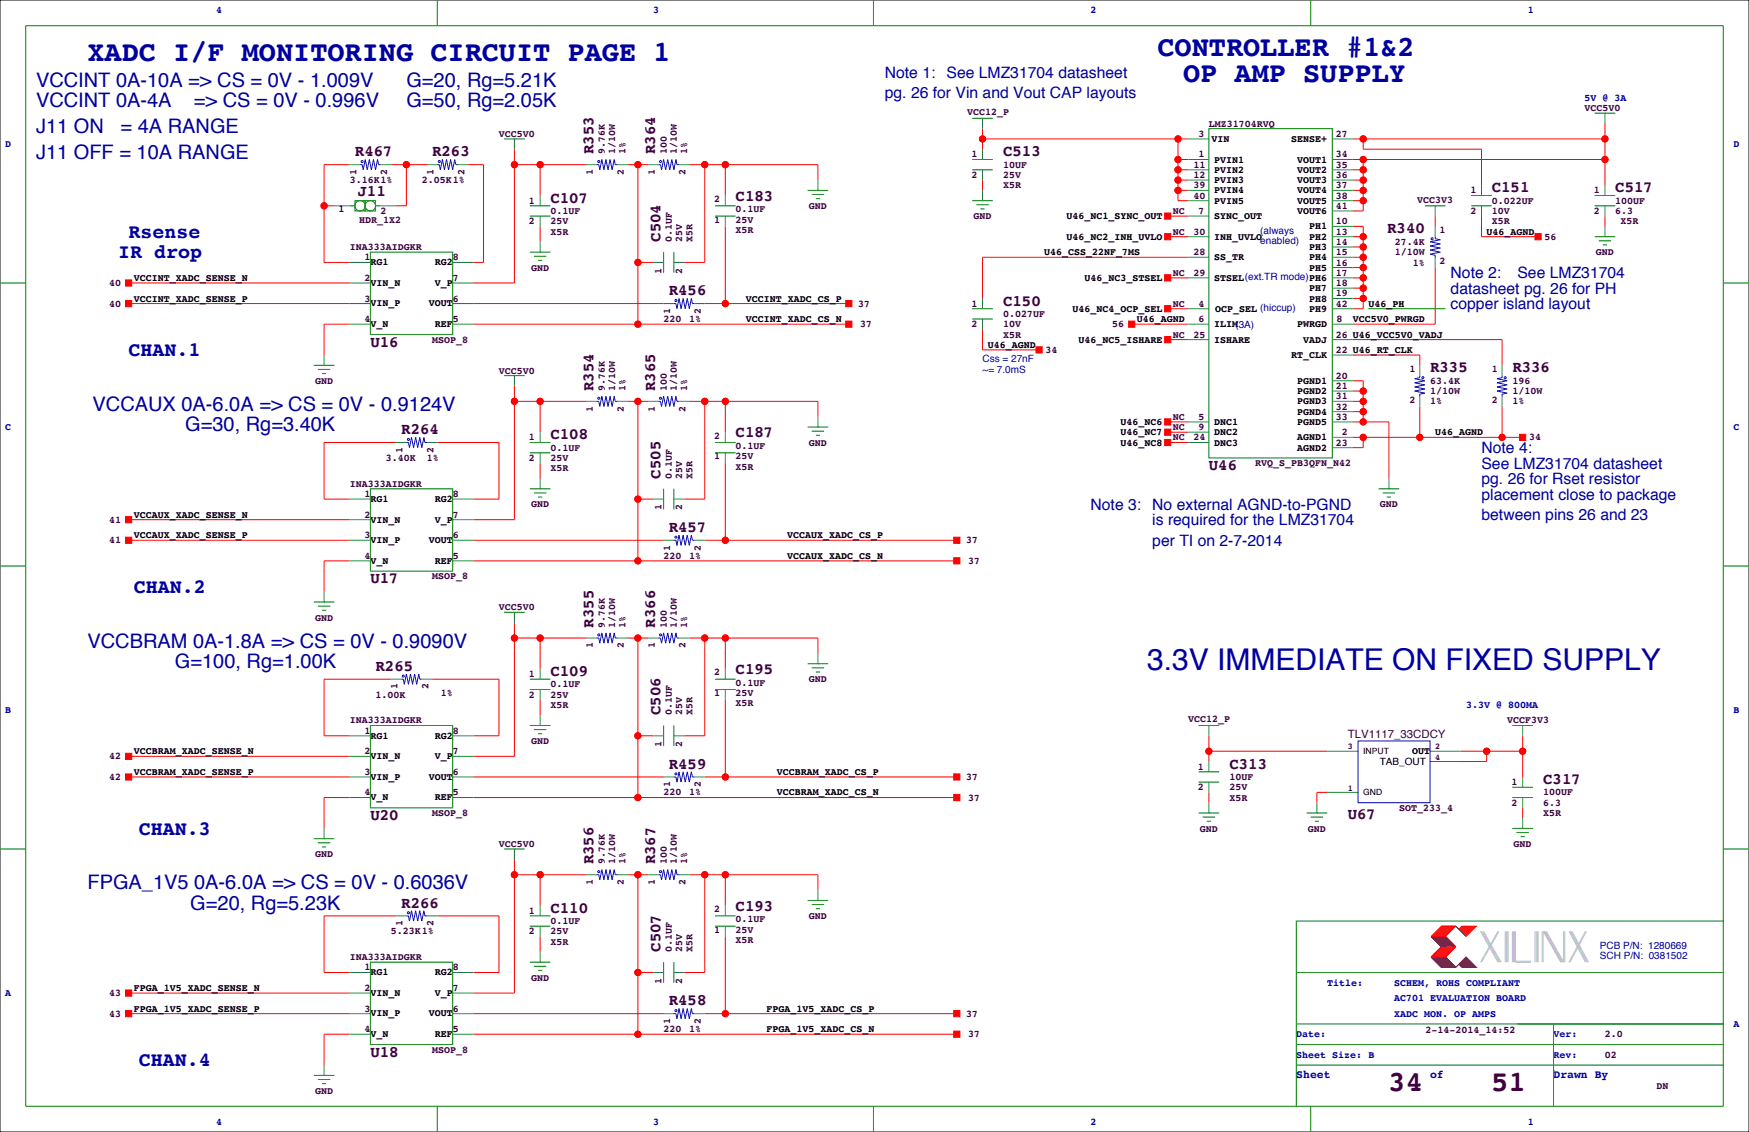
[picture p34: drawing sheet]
<svg xmlns="http://www.w3.org/2000/svg" width="432mm" height="279mm" viewBox="0 0 432 279" stroke-linecap="round" stroke-linejoin="round" font-family="sans-serif">
<defs><g id="words">
<text font-size="7.4" fill="#0000a0" x="283.2" y="165.4">3.3V IMMEDIATE ON FIXED SUPPLY</text>
<g font-size="7.1" fill="#0000a0">
<text x="21.6" y="15.1">XADC I/F MONITORING CIRCUIT PAGE 1</text>
<text x="285.8" y="13.8">CONTROLLER #1&amp;2</text>
<text x="292.1" y="20.1">OP AMP SUPPLY</text>
</g>
<g font-size="7.1" fill="#400040">
<text x="342.8" y="269.3">34</text>
<text x="368.2" y="269.3">51</text>
</g>
<g font-size="4.9" fill="#0000a0">
<text x="8.9" y="21.4">VCCINT 0A-10A =&gt; CS = 0V - 1.009V</text>
<text x="100.3" y="21.4">G=20, Rg=5.21K</text>
<text x="8.9" y="26.5">VCCINT 0A-4A</text>
<text x="47.9" y="26.5">=&gt; CS = 0V - 0.996V</text>
<text x="100.3" y="26.5">G=50, Rg=2.05K</text>
<text x="8.9" y="32.8">J11 ON</text>
<text x="29.8" y="32.8">= 4A RANGE</text>
<text x="8.9" y="39.2">J11 OFF = 10A RANGE</text>
<text x="31.7" y="58.7">Rsense</text>
<text x="29.2" y="63.8">IR drop</text>
<text x="31.7" y="87.9">CHAN.1</text>
<text x="22.9" y="101.4">VCCAUX 0A-6.0A =&gt; CS = 0V - 0.9124V</text>
<text x="45.7" y="106.5">G=30, Rg=3.40K</text>
<text x="33" y="146.3">CHAN.2</text>
<text x="21.6" y="159.8">VCCBRAM 0A-1.8A =&gt; CS = 0V - 0.9090V</text>
<text x="43.2" y="164.9">G=100, Rg=1.00K</text>
<text x="34.3" y="206">CHAN.3</text>
<text x="21.6" y="219.5">FPGA_1V5 0A-6.0A =&gt; CS = 0V - 0.6036V</text>
<text x="47" y="224.6">G=20, Rg=5.23K</text>
<text x="34.3" y="263.2">CHAN.4</text>
</g>
<g font-size="3.9" fill="#0000a0">
<text x="218.4" y="19.2">Note 1:</text>
<text x="233.7" y="19.2">See LMZ31704 datasheet</text>
<text x="218.4" y="24.2">pg. 26 for Vin and Vout CAP layouts</text>
<text x="358.1" y="68.7">Note 2:</text>
<text x="374.6" y="68.7">See LMZ31704</text>
<text x="358.1" y="72.5">datasheet pg. 26 for PH</text>
<text x="358.1" y="76.3">copper island layout</text>
<text x="365.8" y="111.9">Note 4:</text>
<text x="365.8" y="119.5">pg. 26 for Rset resistor</text>
<text x="365.8" y="115.7">See LMZ31704 datasheet</text>
<text x="269.2" y="125.8">Note 3:</text>
<text x="284.5" y="125.8">No external AGND-to-PGND</text>
<text x="365.8" y="123.3">placement close to package</text>
<text x="284.5" y="129.7">is required for the LMZ31704</text>
<text x="365.8" y="128.4">between pins 26 and 23</text>
<text x="284.5" y="134.7">per TI on 2-7-2014</text>
</g>
<g font-size="3.9" fill="#400040">
<text x="87.6" y="38.6">R467</text>
<text x="106.7" y="38.6">R263</text>
<text x="146.5" y="38.1" transform="rotate(-90 146.5 38.1)">R353</text>
<text x="161.8" y="38.1" transform="rotate(-90 161.8 38.1)">R364</text>
<text x="247.6" y="38.6">C513</text>
<text x="368.3" y="47.5">C151</text>
<text x="398.8" y="47.5">C517</text>
<text x="88.3" y="48.3">J11</text>
<text x="135.9" y="50">C107</text>
<text x="181.6" y="49.5">C183</text>
<text x="163" y="59.7" transform="rotate(-90 163 59.7)">C504</text>
<text x="342.5" y="57.6">R340</text>
<text x="165.1" y="72.9">R456</text>
<text x="247.6" y="75.4">C150</text>
<text x="91.4" y="85.6">U16</text>
<text x="353.1" y="91.9">R335</text>
<text x="373.4" y="91.9">R336</text>
<text x="146.5" y="96.5" transform="rotate(-90 146.5 96.5)">R354</text>
<text x="161.8" y="96.5" transform="rotate(-90 161.8 96.5)">R365</text>
<text x="99.1" y="107.2">R264</text>
<text x="181.6" y="107.9">C187</text>
<text x="135.9" y="108.4">C108</text>
<text x="163" y="118.1" transform="rotate(-90 163 118.1)">C505</text>
<text x="298.5" y="116">U46</text>
<text x="165.1" y="131.3">R457</text>
<text x="91.4" y="144">U17</text>
<text x="146.5" y="154.9" transform="rotate(-90 146.5 154.9)">R355</text>
<text x="161.8" y="154.9" transform="rotate(-90 161.8 154.9)">R366</text>
<text x="92.7" y="165.6">R265</text>
<text x="135.9" y="166.8">C109</text>
<text x="181.6" y="166.4">C195</text>
<text x="163" y="176.5" transform="rotate(-90 163 176.5)">C506</text>
<text x="165.1" y="189.7">R459</text>
<text x="303.5" y="189.7">C313</text>
<text x="381" y="193.5">C317</text>
<text x="91.4" y="202.4">U20</text>
<text x="332.7" y="202.2">U67</text>
<text x="146.5" y="213.4" transform="rotate(-90 146.5 213.4)">R356</text>
<text x="161.8" y="213.4" transform="rotate(-90 161.8 213.4)">R367</text>
<text x="99.1" y="224">R266</text>
<text x="135.9" y="225.3">C110</text>
<text x="181.6" y="224.8">C193</text>
<text x="163" y="234.9" transform="rotate(-90 163 234.9)">C507</text>
<text x="165.1" y="248.1">R458</text>
<text x="91.4" y="260.8">U18</text>
</g>
<text font-size="2.8" fill="#400040" x="332.7" y="182">TLV1117_33CDCY</text>
<g font-size="2.8" fill="#0000a0">
<text x="320" y="266.1">Sheet</text>
<text x="353.1" y="266.1">of</text>
<text x="383.5" y="266.1">Drawn By</text>
</g>
<g font-size="2.5" fill="#0000a0">
<text x="53.3" y="3.3">4</text>
<text x="161.3" y="3.3">3</text>
<text x="269.2" y="3.3">2</text>
<text x="377.2" y="3.3">1</text>
<text x="391.2" y="24.9">5V @ 3A</text>
<text x="1.3" y="36.3">D</text>
<text x="428" y="36.3">D</text>
<text x="311.2" y="57.7">(always</text>
<text x="311.2" y="60.2">enabled)</text>
<text x="242.6" y="89.4">Css = 27nF</text>
<text x="242.6" y="92">~= 7.0mS</text>
<text x="1.3" y="106.2">C</text>
<text x="428" y="106.2">C</text>
<text x="1.3" y="176">B</text>
<text x="361.9" y="174.8">3.3V @ 800MA</text>
<text x="428" y="176">B</text>
<text x="395" y="236.8">SCH P/N: 0381502</text>
<text x="395" y="234.2">PCB P/N: 1280669</text>
<text x="1.3" y="245.9">A</text>
<text x="327.7" y="243.3">Title:</text>
<text x="344.2" y="243.3">SCHEM, ROHS COMPLIANT</text>
<text x="344.2" y="247.1">AC701 EVALUATION BOARD</text>
<text x="344.2" y="251">XADC MON. OP AMPS</text>
<text x="320" y="256">Date:</text>
<text x="383.5" y="256">Ver:</text>
<text x="428" y="253.5">A</text>
<text x="320" y="261.1">Sheet Size: B</text>
<text x="383.5" y="261.1">Rev:</text>
<text x="53.3" y="277.6">4</text>
<text x="161.3" y="277.6">3</text>
<text x="269.2" y="277.6">2</text>
<text x="377.2" y="277.6">1</text>
</g>
<g font-size="2.5" fill="#400040">
<text x="238.8" y="28.5">VCC12_P</text>
<text x="391.2" y="27.4">VCC5V0</text>
<text x="123.2" y="33.8">VCC5V0</text>
<text x="295.9" y="33.8">3</text>
<text x="298.5" y="31.2">LMZ31704RVQ</text>
<text x="329.8" y="33.8">27</text>
<text x="149.4" y="38.1" transform="rotate(-90 149.4 38.1)">9.76K</text>
<text x="151.9" y="38.1" transform="rotate(-90 151.9 38.1)">1/10W</text>
<text x="154.4" y="38.1" transform="rotate(-90 154.4 38.1)">1%</text>
<text x="164.6" y="38.1" transform="rotate(-90 164.6 38.1)">100</text>
<text x="167.1" y="38.1" transform="rotate(-90 167.1 38.1)">1/10W</text>
<text x="169.7" y="38.1" transform="rotate(-90 169.7 38.1)">1%</text>
<text x="239.8" y="38.9">1</text>
<text x="247.6" y="41.4">10UF</text>
<text x="294.6" y="41.4">11</text>
<text x="295.9" y="38.9">1</text>
<text x="329.8" y="38.9">34</text>
<text x="329.8" y="41.4">35</text>
<text x="86.4" y="45.2">3.16K1%</text>
<text x="88" y="43.2" transform="rotate(-90 88 43.2)">1</text>
<text x="95.6" y="43.2" transform="rotate(-90 95.6 43.2)">2</text>
<text x="104.1" y="45.2">2.05K1%</text>
<text x="107" y="43.2" transform="rotate(-90 107 43.2)">1</text>
<text x="114.6" y="43.2" transform="rotate(-90 114.6 43.2)">2</text>
<text x="146.4" y="43.2" transform="rotate(-90 146.4 43.2)">1</text>
<text x="154" y="43.2" transform="rotate(-90 154 43.2)">2</text>
<text x="161.6" y="43.2" transform="rotate(-90 161.6 43.2)">1</text>
<text x="169.3" y="43.2" transform="rotate(-90 169.3 43.2)">2</text>
<text x="239.8" y="43.9">2</text>
<text x="247.6" y="43.9">25V</text>
<text x="247.6" y="46.5">X5R</text>
<text x="294.6" y="43.9">12</text>
<text x="294.6" y="46.5">39</text>
<text x="329.8" y="43.9">36</text>
<text x="329.8" y="46.5">37</text>
<text x="363" y="47.8">1</text>
<text x="393.5" y="47.8">1</text>
<text x="83.6" y="52.4">1</text>
<text x="94" y="52.8">2</text>
<text x="130.6" y="50.3">1</text>
<text x="135.9" y="52.8">0.1UF</text>
<text x="176.3" y="49.9">2</text>
<text x="181.6" y="52.4">0.1UF</text>
<text x="199.7" y="51.6">GND</text>
<text x="289.6" y="52.8">NC</text>
<text x="294.6" y="49">40</text>
<text x="295.9" y="52.8">7</text>
<text x="329.8" y="49">38</text>
<text x="329.8" y="51.6">41</text>
<text x="349.9" y="50">VCC3V3</text>
<text x="363" y="52.8">2</text>
<text x="368.3" y="52.8">10V</text>
<text x="368.3" y="50.3">0.022UF</text>
<text x="393.5" y="52.8">2</text>
<text x="398.8" y="50.3">100UF</text>
<text x="398.8" y="52.8">6.3</text>
<text x="88.7" y="55">HDR_1X2</text>
<text x="130.6" y="55.4">2</text>
<text x="135.9" y="55.4">25V</text>
<text x="135.9" y="57.9">X5R</text>
<text x="165.9" y="59.7" transform="rotate(-90 165.9 59.7)">0.1UF</text>
<text x="168.4" y="59.7" transform="rotate(-90 168.4 59.7)">25V</text>
<text x="170.9" y="59.7" transform="rotate(-90 170.9 59.7)">X5R</text>
<text x="176.3" y="55">1</text>
<text x="181.6" y="55">25V</text>
<text x="181.6" y="57.5">X5R</text>
<text x="240.3" y="54.1">GND</text>
<text x="289.6" y="57.9">NC</text>
<text x="294.6" y="57.9">30</text>
<text x="329.8" y="55.4">10</text>
<text x="329.8" y="57.9">13</text>
<text x="355.4" y="57.5">1</text>
<text x="368.3" y="55.4">X5R</text>
<text x="381.3" y="59.2">56</text>
<text x="400" y="55.4">X5R</text>
<text x="86.4" y="61.7">INA333AIDGKR</text>
<text x="90" y="64.3">1</text>
<text x="111.8" y="64.3">8</text>
<text x="294.6" y="63">28</text>
<text x="329.8" y="60.5">14</text>
<text x="329.8" y="63">15</text>
<text x="329.8" y="65.5">16</text>
<text x="344.4" y="60.5">27.4K</text>
<text x="344.4" y="63">1/10W</text>
<text x="348.8" y="65.5">1%</text>
<text x="355.4" y="65.1">2</text>
<text x="394" y="63">GND</text>
<text x="27" y="70.6">40</text>
<text x="90" y="69.3">2</text>
<text x="111.8" y="69.3">7</text>
<text x="131.1" y="66.8">GND</text>
<text x="163.3" y="67.5" transform="rotate(-90 163.3 67.5)">1</text>
<text x="168.4" y="67.5" transform="rotate(-90 168.4 67.5)">2</text>
<text x="289.6" y="68.1">NC</text>
<text x="294.6" y="68.1">29</text>
<text x="329.8" y="68.1">17</text>
<text x="329.8" y="70.6">18</text>
<text x="27" y="75.7">40</text>
<text x="90" y="74.4">3</text>
<text x="111.8" y="74.4">6</text>
<text x="165.4" y="77.5" transform="rotate(-90 165.4 77.5)">1</text>
<text x="173.1" y="77.5" transform="rotate(-90 173.1 77.5)">2</text>
<text x="211.9" y="75.7">37</text>
<text x="239.8" y="75.7">1</text>
<text x="289.6" y="75.7">NC</text>
<text x="295.9" y="75.7">4</text>
<text x="329.8" y="73.2">19</text>
<text x="329.8" y="75.7">42</text>
<text x="90" y="79.5">4</text>
<text x="111.8" y="79.5">5</text>
<text x="163.8" y="79.5">220</text>
<text x="170.2" y="79.5">1%</text>
<text x="212.4" y="80.8">37</text>
<text x="239.8" y="80.8">2</text>
<text x="247.6" y="78.2">0.027UF</text>
<text x="247.6" y="80.8">10V</text>
<text x="247.6" y="83.3">X5R</text>
<text x="274.6" y="80.8">56</text>
<text x="289.6" y="83.3">NC</text>
<text x="294.6" y="83.3">25</text>
<text x="295.9" y="79.5">6</text>
<text x="329.8" y="83.3">26 U46_VCC5V0_VADJ</text>
<text x="330" y="79.5">8</text>
<text x="106.7" y="84.6">MSOP_8</text>
<text x="258.1" y="87.1">34</text>
<text x="329.8" y="87.1">22 U46_RT_CLK</text>
<text x="77.8" y="94.7">GND</text>
<text x="123.2" y="92.2">VCC5V0</text>
<text x="329.8" y="93.5">20</text>
<text x="348" y="91.8">1</text>
<text x="353.1" y="94.7">63.4K</text>
<text x="368.3" y="91.8">1</text>
<text x="373.4" y="94.7">196</text>
<text x="146.4" y="101.6" transform="rotate(-90 146.4 101.6)">1</text>
<text x="149.4" y="96.5" transform="rotate(-90 149.4 96.5)">9.76K</text>
<text x="151.9" y="96.5" transform="rotate(-90 151.9 96.5)">1/10W</text>
<text x="154" y="101.6" transform="rotate(-90 154 101.6)">2</text>
<text x="154.4" y="96.5" transform="rotate(-90 154.4 96.5)">1%</text>
<text x="161.6" y="101.6" transform="rotate(-90 161.6 101.6)">1</text>
<text x="164.6" y="96.5" transform="rotate(-90 164.6 96.5)">100</text>
<text x="167.1" y="96.5" transform="rotate(-90 167.1 96.5)">1/10W</text>
<text x="169.3" y="101.6" transform="rotate(-90 169.3 101.6)">2</text>
<text x="169.7" y="96.5" transform="rotate(-90 169.7 96.5)">1%</text>
<text x="329.8" y="96">21</text>
<text x="329.8" y="98.6">31</text>
<text x="329.8" y="101.1">32</text>
<text x="348" y="99.4">2</text>
<text x="353.1" y="97.3">1/10W</text>
<text x="353.1" y="99.8">1%</text>
<text x="368.3" y="99.4">2</text>
<text x="373.4" y="97.3">1/10W</text>
<text x="373.4" y="99.8">1%</text>
<text x="289.6" y="106.2">NC</text>
<text x="289.6" y="103.6">NC</text>
<text x="295.9" y="103.6">5</text>
<text x="295.9" y="106.2">9</text>
<text x="329.8" y="103.6">33</text>
<text x="331.3" y="107.4">2</text>
<text x="95.2" y="113.8">3.40K</text>
<text x="99.4" y="111.8" transform="rotate(-90 99.4 111.8)">1</text>
<text x="105.4" y="113.8">1%</text>
<text x="107" y="111.8" transform="rotate(-90 107 111.8)">2</text>
<text x="130.6" y="108.7">1</text>
<text x="130.6" y="113.8">2</text>
<text x="135.9" y="111.3">0.1UF</text>
<text x="135.9" y="113.8">25V</text>
<text x="176.3" y="113.4">1</text>
<text x="176.3" y="108.3">2</text>
<text x="181.6" y="110.8">0.1UF</text>
<text x="181.6" y="113.4">25V</text>
<text x="199.7" y="110">GND</text>
<text x="289.6" y="108.7">NC</text>
<text x="294.6" y="108.7">24</text>
<text x="329.8" y="110">23</text>
<text x="377.5" y="108.7">34</text>
<text x="135.9" y="116.3">X5R</text>
<text x="165.9" y="118.1" transform="rotate(-90 165.9 118.1)">0.1UF</text>
<text x="168.4" y="118.1" transform="rotate(-90 168.4 118.1)">25V</text>
<text x="170.9" y="118.1" transform="rotate(-90 170.9 118.1)">X5R</text>
<text x="181.6" y="115.9">X5R</text>
<text x="309.9" y="115.1">RVQ_S_PB3QFN_N42</text>
<text x="86.4" y="120.1">INA333AIDGKR</text>
<text x="90" y="122.7">1</text>
<text x="111.8" y="122.7">8</text>
<text x="131.1" y="125.2">GND</text>
<text x="163.3" y="125.9" transform="rotate(-90 163.3 125.9)">1</text>
<text x="168.4" y="125.9" transform="rotate(-90 168.4 125.9)">2</text>
<text x="340.7" y="125.2">GND</text>
<text x="27" y="129">41</text>
<text x="90" y="127.8">2</text>
<text x="111.8" y="127.8">7</text>
<text x="27" y="134.1">41</text>
<text x="90" y="132.8">3</text>
<text x="90" y="137.9">4</text>
<text x="111.8" y="132.8">6</text>
<text x="111.8" y="137.9">5</text>
<text x="163.8" y="137.9">220</text>
<text x="165.4" y="135.9" transform="rotate(-90 165.4 135.9)">1</text>
<text x="170.2" y="137.9">1%</text>
<text x="173.1" y="135.9" transform="rotate(-90 173.1 135.9)">2</text>
<text x="238.5" y="134.1">37</text>
<text x="106.7" y="143">MSOP_8</text>
<text x="239.1" y="139.2">37</text>
<text x="77.8" y="153.2">GND</text>
<text x="123.2" y="150.6">VCC5V0</text>
<text x="149.4" y="154.9" transform="rotate(-90 149.4 154.9)">9.76K</text>
<text x="151.9" y="154.9" transform="rotate(-90 151.9 154.9)">1/10W</text>
<text x="154.4" y="154.9" transform="rotate(-90 154.4 154.9)">1%</text>
<text x="164.6" y="154.9" transform="rotate(-90 164.6 154.9)">100</text>
<text x="167.1" y="154.9" transform="rotate(-90 167.1 154.9)">1/10W</text>
<text x="169.7" y="154.9" transform="rotate(-90 169.7 154.9)">1%</text>
<text x="146.4" y="160" transform="rotate(-90 146.4 160)">1</text>
<text x="154" y="160" transform="rotate(-90 154 160)">2</text>
<text x="161.6" y="160" transform="rotate(-90 161.6 160)">1</text>
<text x="169.3" y="160" transform="rotate(-90 169.3 160)">2</text>
<text x="130.6" y="167.1">1</text>
<text x="176.3" y="166.7">2</text>
<text x="92.7" y="172.2">1.00K</text>
<text x="98.1" y="170.2" transform="rotate(-90 98.1 170.2)">1</text>
<text x="105.8" y="170.2" transform="rotate(-90 105.8 170.2)">2</text>
<text x="108.8" y="171.8">1%</text>
<text x="130.6" y="172.2">2</text>
<text x="135.9" y="169.7">0.1UF</text>
<text x="135.9" y="172.2">25V</text>
<text x="176.3" y="171.8">1</text>
<text x="181.6" y="169.3">0.1UF</text>
<text x="181.6" y="171.8">25V</text>
<text x="199.7" y="168.4">GND</text>
<text x="86.4" y="178.6">INA333AIDGKR</text>
<text x="135.9" y="174.8">X5R</text>
<text x="165.9" y="176.5" transform="rotate(-90 165.9 176.5)">0.1UF</text>
<text x="168.4" y="176.5" transform="rotate(-90 168.4 176.5)">25V</text>
<text x="170.9" y="176.5" transform="rotate(-90 170.9 176.5)">X5R</text>
<text x="181.6" y="174.3">X5R</text>
<text x="293.4" y="178.3">VCC12_P</text>
<text x="372.1" y="178.6">VCCF3V3</text>
<text x="90" y="181.1">1</text>
<text x="111.8" y="181.1">8</text>
<text x="131.1" y="183.6">GND</text>
<text x="163.3" y="184.4" transform="rotate(-90 163.3 184.4)">1</text>
<text x="168.4" y="184.4" transform="rotate(-90 168.4 184.4)">2</text>
<text x="27" y="187.5">42</text>
<text x="90" y="186.2">2</text>
<text x="90" y="191.3">3</text>
<text x="111.8" y="186.2">7</text>
<text x="111.8" y="191.3">6</text>
<text x="295.7" y="190">1</text>
<text x="27" y="192.5">42</text>
<text x="90" y="196.3">4</text>
<text x="111.8" y="196.3">5</text>
<text x="163.8" y="196.3">220</text>
<text x="165.4" y="194.3" transform="rotate(-90 165.4 194.3)">1</text>
<text x="170.2" y="196.3">1%</text>
<text x="173.1" y="194.3" transform="rotate(-90 173.1 194.3)">2</text>
<text x="238.5" y="192.5">37</text>
<text x="239.1" y="197.6">37</text>
<text x="295.7" y="195.1">2</text>
<text x="303.5" y="192.5">10UF</text>
<text x="303.5" y="195.1">25V</text>
<text x="303.5" y="197.6">X5R</text>
<text x="373.2" y="193.8">1</text>
<text x="381" y="196.3">100UF</text>
<text x="106.7" y="201.4">MSOP_8</text>
<text x="345.4" y="200.2">SOT_233_4</text>
<text x="373.2" y="198.9">2</text>
<text x="381" y="198.9">6.3</text>
<text x="381" y="201.4">X5R</text>
<text x="123.2" y="209">VCC5V0</text>
<text x="296.2" y="205.2">GND</text>
<text x="322.9" y="205.2">GND</text>
<text x="373.7" y="209">GND</text>
<text x="77.8" y="211.6">GND</text>
<text x="149.4" y="213.4" transform="rotate(-90 149.4 213.4)">9.76K</text>
<text x="151.9" y="213.4" transform="rotate(-90 151.9 213.4)">1/10W</text>
<text x="154.4" y="213.4" transform="rotate(-90 154.4 213.4)">1%</text>
<text x="164.6" y="213.4" transform="rotate(-90 164.6 213.4)">100</text>
<text x="167.1" y="213.4" transform="rotate(-90 167.1 213.4)">1/10W</text>
<text x="169.7" y="213.4" transform="rotate(-90 169.7 213.4)">1%</text>
<text x="146.4" y="218.4" transform="rotate(-90 146.4 218.4)">1</text>
<text x="154" y="218.4" transform="rotate(-90 154 218.4)">2</text>
<text x="161.6" y="218.4" transform="rotate(-90 161.6 218.4)">1</text>
<text x="169.3" y="218.4" transform="rotate(-90 169.3 218.4)">2</text>
<text x="130.6" y="225.6">1</text>
<text x="176.3" y="225.1">2</text>
<text x="181.6" y="227.7">0.1UF</text>
<text x="199.7" y="226.8">GND</text>
<text x="96.5" y="230.6">5.23K1%</text>
<text x="99.4" y="228.6" transform="rotate(-90 99.4 228.6)">1</text>
<text x="107" y="228.6" transform="rotate(-90 107 228.6)">2</text>
<text x="130.6" y="230.6">2</text>
<text x="135.9" y="228.1">0.1UF</text>
<text x="135.9" y="230.6">25V</text>
<text x="135.9" y="233.2">X5R</text>
<text x="176.3" y="230.2">1</text>
<text x="181.6" y="230.2">25V</text>
<text x="181.6" y="232.8">X5R</text>
<text x="86.4" y="237">INA333AIDGKR</text>
<text x="90" y="239.5">1</text>
<text x="111.8" y="239.5">8</text>
<text x="165.9" y="234.9" transform="rotate(-90 165.9 234.9)">0.1UF</text>
<text x="168.4" y="234.9" transform="rotate(-90 168.4 234.9)">25V</text>
<text x="170.9" y="234.9" transform="rotate(-90 170.9 234.9)">X5R</text>
<text x="27" y="245.9">43</text>
<text x="90" y="244.6">2</text>
<text x="111.8" y="244.6">7</text>
<text x="131.1" y="242.1">GND</text>
<text x="163.3" y="242.8" transform="rotate(-90 163.3 242.8)">1</text>
<text x="168.4" y="242.8" transform="rotate(-90 168.4 242.8)">2</text>
<text x="27" y="251">43</text>
<text x="90" y="249.7">3</text>
<text x="111.8" y="249.7">6</text>
<text x="238.5" y="251">37</text>
<text x="90" y="254.8">4</text>
<text x="111.8" y="254.8">5</text>
<text x="163.8" y="254.8">220</text>
<text x="165.4" y="252.7" transform="rotate(-90 165.4 252.7)">1</text>
<text x="170.2" y="254.8">1%</text>
<text x="173.1" y="252.7" transform="rotate(-90 173.1 252.7)">2</text>
<text x="239.1" y="256">37</text>
<text x="351.9" y="255">2-14-2014_14:52</text>
<text x="396.2" y="256">2.0</text>
<text x="106.7" y="259.8">MSOP_8</text>
<text x="396.2" y="261.1">02</text>
<text x="408.9" y="268.7">DN</text>
<text x="77.8" y="270">GND</text>
</g>
<g font-size="2.5">
<text x="299.1" y="35.1">VIN</text>
<text x="318.8" y="35.1">SENSE+</text>
<text x="299.7" y="40.1">PVIN1</text>
<text x="320.3" y="40.1">VOUT1</text>
<text x="299.7" y="42.7">PVIN2</text>
<text x="299.7" y="45.2">PVIN3</text>
<text x="299.7" y="47.8">PVIN4</text>
<text x="320.3" y="42.7">VOUT2</text>
<text x="320.3" y="45.2">VOUT3</text>
<text x="320.3" y="47.8">VOUT4</text>
<text x="299.7" y="50.3">PVIN5</text>
<text x="320.3" y="50.3">VOUT5</text>
<text x="320.3" y="52.8">VOUT6</text>
<text x="263.3" y="54.1">U46_NC1_SYNC_OUT</text>
<text x="263.3" y="59.2">U46_NC2_INH_UVLO</text>
<text x="299.7" y="54.1">SYNC_OUT</text>
<text x="299.7" y="59.2">INH_UVLO</text>
<text x="323.2" y="56.6">PH1</text>
<text x="323.2" y="59.2">PH2</text>
<text x="367" y="57.9">U46_AGND</text>
<text x="91.4" y="65.5">RG1</text>
<text x="107.3" y="65.5">RG2</text>
<text x="257.8" y="63">U46_CSS_22NF_7MS</text>
<text x="299.7" y="64.3">SS_TR</text>
<text x="323.2" y="61.7">PH3</text>
<text x="323.2" y="64.3">PH4</text>
<text x="33" y="69.3">VCCINT_XADC_SENSE_N</text>
<text x="91.4" y="70.5">VIN_N</text>
<text x="107.3" y="70.5">V_P</text>
<text x="267.8" y="69.3">U46_NC3_STSEL</text>
<text x="299.7" y="69.3">STSEL(ext.TR mode)PH6</text>
<text x="323.2" y="66.8">PH5</text>
<text x="323.2" y="71.9">PH7</text>
<text x="33" y="74.4">VCCINT_XADC_SENSE_P</text>
<text x="91.4" y="75.6">VIN_P</text>
<text x="105.8" y="75.6">VOUT</text>
<text x="184.1" y="74.4">VCCINT_XADC_CS_P</text>
<text x="264.8" y="77">U46_NC4_OCP_SEL</text>
<text x="300" y="77">OCP_SEL (hiccup)</text>
<text x="323.2" y="74.4">PH8</text>
<text x="323.2" y="77">PH9</text>
<text x="337.8" y="75.7">U46_PH</text>
<text x="91.4" y="80.7">V_N</text>
<text x="107.3" y="80.7">REF</text>
<text x="184.1" y="79.5">VCCINT_XADC_CS_N</text>
<text x="280.7" y="79.5">U46_AGND</text>
<text x="299.7" y="80.8">ILIM(3A)</text>
<text x="320.3" y="80.8">PWRGD</text>
<text x="334" y="79.5">VCC5V0_PWRGD</text>
<text x="243.8" y="85.9">U46_AGND</text>
<text x="266.3" y="84.6">U46_NC5_ISHARE</text>
<text x="299.7" y="84.6">ISHARE</text>
<text x="318.8" y="88.4">RT_CLK</text>
<text x="321.7" y="84.6">VADJ</text>
<text x="320.3" y="94.7">PGND1</text>
<text x="320.3" y="97.3">PGND2</text>
<text x="320.3" y="99.8">PGND3</text>
<text x="276.6" y="107.4">U46_NC7</text>
<text x="276.6" y="104.9">U46_NC6</text>
<text x="299.7" y="104.9">DNC1</text>
<text x="299.7" y="107.4">DNC2</text>
<text x="320.3" y="102.4">PGND4</text>
<text x="320.3" y="104.9">PGND5</text>
<text x="354.3" y="107.4">U46_AGND</text>
<text x="276.6" y="110">U46_NC8</text>
<text x="299.7" y="110">DNC3</text>
<text x="320.3" y="108.7">AGND1</text>
<text x="320.3" y="111.3">AGND2</text>
<text x="91.4" y="123.9">RG1</text>
<text x="107.3" y="123.9">RG2</text>
<text x="33" y="127.8">VCCAUX_XADC_SENSE_N</text>
<text x="91.4" y="129">VIN_N</text>
<text x="107.3" y="129">V_P</text>
<text x="33" y="132.8">VCCAUX_XADC_SENSE_P</text>
<text x="91.4" y="134">VIN_P</text>
<text x="105.8" y="134">VOUT</text>
<text x="194.3" y="132.8">VCCAUX_XADC_CS_P</text>
<text x="194.3" y="137.9">VCCAUX_XADC_CS_N</text>
<text x="91.4" y="139.1">V_N</text>
<text x="107.3" y="139.1">REF</text>
<text x="91.4" y="182.3">RG1</text>
<text x="107.3" y="182.3">RG2</text>
<text x="33" y="186.2">VCCBRAM_XADC_SENSE_N</text>
<text x="33" y="191.3">VCCBRAM_XADC_SENSE_P</text>
<text x="91.4" y="187.4">VIN_N</text>
<text x="107.3" y="187.4">V_P</text>
<text x="191.8" y="191.3">VCCBRAM_XADC_CS_P</text>
<text x="340.7" y="188.8">TAB_OUT</text>
<text x="348.6" y="186.1">OUT</text>
<text x="91.4" y="192.5">VIN_P</text>
<text x="91.4" y="197.5">V_N</text>
<text x="105.8" y="192.5">VOUT</text>
<text x="107.3" y="197.5">REF</text>
<text x="191.8" y="196.3">VCCBRAM_XADC_CS_N</text>
<text x="33" y="244.6">FPGA_1V5_XADC_SENSE_N</text>
<text x="91.4" y="240.7">RG1</text>
<text x="91.4" y="245.8">VIN_N</text>
<text x="107.3" y="240.7">RG2</text>
<text x="107.3" y="245.8">V_P</text>
<text x="33" y="249.7">FPGA_1V5_XADC_SENSE_P</text>
<text x="91.4" y="250.9">VIN_P</text>
<text x="105.8" y="250.9">VOUT</text>
<text x="189.2" y="249.7">FPGA_1V5_XADC_CS_P</text>
<text x="91.4" y="256">V_N</text>
<text x="107.3" y="256">REF</text>
<text x="189.2" y="254.8">FPGA_1V5_XADC_CS_N</text>
</g>
<g font-size="2.1" fill="#400040">
<text x="332.7" y="185">3</text>
<text x="354.3" y="185">2</text>
<text x="354.3" y="187.5">4</text>
<text x="332.7" y="195.1">1</text>
</g>
<g font-size="2.1">
<text x="336.6" y="186.2">INPUT</text>
<text x="336.6" y="196.3">GND</text>
</g>
</g></defs>
<path d="M0 0h431.8v279.4h-431.8z" fill="none" stroke="#000" stroke-width=".25"/>
<g fill="none" stroke="#008080" stroke-width=".25">
<path d="M127 34.3v2.5M242.6 29.2v2.6M242.6 36.8v2.6M293.4 39.4h5M293.4 34.3h5M328.9 39.4h5.1M328.9 34.3h5.1M396.2 27.9v2.6M82.5 50.8h3.9M86.4 40.6h2.5M94 40.6h2.5M94 50.8h3.8"/>
<path d="M105.4 40.6h2.5M113 40.6h2.6M133.3 48.3v2.5M133.3 53.3v2.6M133.3 59.7v2.5M144.8 40.6h2.5M152.4 40.6h2.5M160 40.6h2.6M167.6 40.6h2.6M179.1 48.3v2.5M179.1 53.3v2.6M201.9 44.4v2.6"/>
<path d="M242.6 41.9v2.5M242.6 47v2.5M293.4 58.4h5M293.4 41.9h5M293.4 44.4h5M293.4 47h5M293.4 49.5h5M293.4 53.3h5M328.9 55.9h5.1M328.9 58.4h5.1M328.9 41.9h5.1M328.9 44.4h5.1"/>
<path d="M328.9 47h5.1M328.9 49.5h5.1M328.9 52.1h5.1M354.3 50.8v2.5M354.3 55.9v2.5M365.8 45.7v2.6M365.8 50.8v2.5M396.2 45.7v2.6M396.2 50.8v2.5M396.2 55.9v2.5M86.4 64.8h5M86.4 69.8h5"/>
<path d="M86.4 74.9h5M111.8 64.8h5M111.8 69.8h5M111.8 74.9h5M161.3 64.8h2.5M163.8 74.9h2.6M166.4 64.8h2.5M171.4 74.9h2.6M242.6 73.7v2.5M242.6 78.7v2.6M293.4 76.2h5M293.4 63.5h5"/>
<path d="M293.4 68.6h5M328.9 76.2h5.1M328.9 61h5.1M328.9 63.5h5.1M328.9 66h5.1M328.9 68.6h5.1M328.9 71.1h5.1M328.9 73.7h5.1M354.3 63.5v2.5M80 87.6v2.6M86.4 80h5M111.8 80h5"/>
<path d="M127 92.7v2.5M144.8 99.1h2.5M152.4 99.1h2.5M160 99.1h2.6M167.6 99.1h2.6M293.4 80h5M293.4 83.8h5M328.9 99.1h5.1M328.9 80h5.1M328.9 83.8h5.1M328.9 94h5.1M328.9 96.5h5.1"/>
<path d="M328.9 87.6h5.1M350.5 90.2v2.5M350.5 97.8v2.5M370.8 90.2v2.5M370.8 97.8v2.5M97.8 109.2h2.5M105.4 109.2h2.5M133.3 106.7v2.5M133.3 111.8v2.5M133.3 118.1v2.6M179.1 106.7v2.5M179.1 111.8v2.5"/>
<path d="M201.9 102.9v2.5M293.4 109.2h5M293.4 104.1h5M293.4 106.7h5M328.9 107.9h5.1M328.9 110.5h5.1M328.9 101.6h5.1M328.9 104.1h5.1M342.9 118.1v2.6M86.4 123.2h5M86.4 128.3h5M86.4 133.3h5"/>
<path d="M86.4 138.4h5M111.8 123.2h5M111.8 128.3h5M111.8 133.3h5M111.8 138.4h5M161.3 123.2h2.5M163.8 133.3h2.6M166.4 123.2h2.5M171.4 133.3h2.6M80 146v2.6M127 151.1v2.6M144.8 157.5h2.5"/>
<path d="M152.4 157.5h2.5M160 157.5h2.6M167.6 157.5h2.6M96.5 167.6h2.6M104.1 167.6h2.6M133.3 165.1v2.5M133.3 170.2v2.5M133.3 176.5v2.6M179.1 165.1v2.5M179.1 170.2v2.5M201.9 161.3v2.5M298.4 179.1v2.5"/>
<path d="M375.9 179.1v2.5M86.4 181.6h5M86.4 186.7h5M86.4 191.8h5M86.4 196.8h5M111.8 181.6h5M111.8 186.7h5M111.8 191.8h5M111.8 196.8h5M161.3 181.6h2.5M163.8 191.8h2.6M166.4 181.6h2.5"/>
<path d="M171.4 191.8h2.6M298.4 188v2.5M298.4 193v2.6M298.4 198.1v2.6M325.1 198.1v2.6M327.7 195.6h7.6M327.7 185.4h7.6M353.1 185.4h7.6M353.1 188h7.6M375.9 191.8v2.5M375.9 196.8v2.6M80 204.5v2.5"/>
<path d="M127 209.5v2.6M144.8 215.9h2.5M152.4 215.9h2.5M160 215.9h2.6M167.6 215.9h2.6M201.9 219.7v2.5M375.9 201.9v2.6M97.8 226.1h2.5M105.4 226.1h2.5M133.3 223.5v2.6M133.3 228.6v2.5M133.3 234.9v2.6"/>
<path d="M179.1 223.5v2.6M179.1 228.6v2.5M86.4 240h5M86.4 245.1h5M86.4 250.2h5M86.4 255.3h5M111.8 240h5M111.8 245.1h5M111.8 250.2h5M111.8 255.3h5M161.3 240h2.5M163.8 250.2h2.6"/>
<path d="M166.4 240h2.5M171.4 250.2h2.6M80 262.9v2.5"/>
</g>
<g fill="none" stroke="#00f" stroke-width=".25">
<path d="M88.9 40.6h.5l.3 1.3 .5-2.5 .5 2.5 .5-2.5 .5 2.5 .5-2.5 .5 2.5 .5-2.5 .3 1.2h.5M107.9 40.6h.6l.2 1.3 .5-2.5 .5 2.5 .5-2.5 .5 2.5 .6-2.5 .5 2.5 .5-2.5 .2 1.2h.5M147.3 40.6h.5l.3 1.3 .5-2.5 .5 2.5 .5-2.5 .5 2.5 .5-2.5 .5 2.5 .5-2.5 .3 1.2h.5M162.6 40.6h.5l.2 1.3 .5-2.5 .5 2.5 .5-2.5 .6 2.5 .5-2.5 .5 2.5 .5-2.5 .2 1.2h.5M354.3 58.4v.5l1.3 .3-2.5 .5 2.5 .5-2.5 .5 2.5 .5-2.5 .5 2.5 .5-2.5 .5 1.2 .3v.5M166.4 74.9h.5l.2 1.3 .5-2.5 .5 2.5 .6-2.5 .5 2.5 .5-2.5 .5 2.5 .5-2.5 .2 1.2h.5M147.3 99.1h.5l.3 1.2 .5-2.5 .5 2.5 .5-2.5 .5 2.5 .5-2.5 .5 2.5 .5-2.5 .3 1.3h.5M162.6 99.1h.5l.2 1.2 .5-2.5 .5 2.5 .5-2.5 .6 2.5 .5-2.5 .5 2.5 .5-2.5 .2 1.3h.5M350.5 92.7v.5l-1.3 .3 2.6 .5-2.6 .5 2.6 .5-2.6 .5 2.6 .5-2.6 .5 2.6 .5-1.3 .3v.5M370.8 92.7v.5l-1.2 .3 2.5 .5-2.5 .5 2.5 .5-2.5 .5 2.5 .5-2.5 .5 2.5 .5-1.3 .3v.5M100.3 109.2h.5l.3 1.3 .5-2.6 .5 2.6 .5-2.6 .5 2.6 .5-2.6 .5 2.6 .5-2.6 .3 1.3h.5M166.4 133.3h.5l.2 1.3 .5-2.5 .5 2.5 .6-2.5 .5 2.5 .5-2.5 .5 2.5 .5-2.5 .2 1.2h.5"/>
<path d="M147.3 157.5h.5l.3 1.3 .5-2.6 .5 2.6 .5-2.6 .5 2.6 .5-2.6 .5 2.6 .5-2.6 .3 1.3h.5M162.6 157.5h.5l.2 1.3 .5-2.6 .5 2.6 .5-2.6 .6 2.6 .5-2.6 .5 2.6 .5-2.6 .2 1.3h.5M99.1 167.6h.5l.2 1.3 .5-2.5 .5 2.5 .5-2.5 .6 2.5 .5-2.5 .5 2.5 .5-2.5 .2 1.2h.5M166.4 191.8h.5l.2 1.2 .5-2.5 .5 2.5 .6-2.5 .5 2.5 .5-2.5 .5 2.5 .5-2.5 .2 1.3h.5M335.3 182.9h17.8v15.2h-17.8zM147.3 215.9h.5l.3 1.3 .5-2.6 .5 2.6 .5-2.6 .5 2.6 .5-2.6 .5 2.6 .5-2.6 .3 1.3h.5M162.6 215.9h.5l.2 1.3 .5-2.6 .5 2.6 .5-2.6 .6 2.6 .5-2.6 .5 2.6 .5-2.6 .2 1.3h.5M100.3 226.1h.5l.3 1.2 .5-2.5 .5 2.5 .5-2.5 .5 2.5 .5-2.5 .5 2.5 .5-2.5 .3 1.3h.5M166.4 250.2h.5l.2 1.3 .5-2.6 .5 2.6 .6-2.6 .5 2.6 .5-2.6 .5 2.6 .5-2.6 .2 1.3h.5"/>
<circle cx="89.4" cy="39.9" r=".25"/>
<circle cx="108.5" cy="39.9" r=".25"/>
<circle cx="147.8" cy="39.9" r=".25"/>
<circle cx="163.1" cy="39.9" r=".25"/>
<circle cx="353.6" cy="58.9" r=".25"/>
<circle cx="166.9" cy="74.2" r=".25"/>
<circle cx="147.8" cy="98.3" r=".25"/>
<circle cx="163.1" cy="98.3" r=".25"/>
<circle cx="351.3" cy="93.2" r=".25"/>
<circle cx="371.6" cy="93.2" r=".25"/>
<circle cx="100.8" cy="108.5" r=".25"/>
<circle cx="166.9" cy="132.6" r=".25"/>
<circle cx="147.8" cy="156.7" r=".25"/>
<circle cx="163.1" cy="156.7" r=".25"/>
<circle cx="99.6" cy="166.9" r=".25"/>
<circle cx="166.9" cy="191" r=".25"/>
<circle cx="147.8" cy="215.1" r=".25"/>
<circle cx="163.1" cy="215.1" r=".25"/>
<circle cx="100.8" cy="225.3" r=".25"/>
<circle cx="166.9" cy="249.4" r=".25"/>
</g>
<g fill="none" stroke="#f00" stroke-width=".25">
<path d="M127 36.8v33h-10.2M242.6 31.8v5M242.6 34.3h50.8M290.8 39.4h2.6M290.8 34.3v15.2h2.6M334 39.4h62.2M334 34.3h62.2M336.5 34.3v2.5h29.3v8.9M336.5 39.4v12.7h-2.5M396.2 30.5v15.2M80 50.8h2.5M86.4 40.6h-6.4v24.2h6.4"/>
<path d="M96.5 40.6h8.9M100.3 40.6v10.2h-2.5M115.6 40.6h3.8v24.2h-2.6M127 40.6h17.8M133.3 40.6v7.7M133.3 55.9v3.8M154.9 40.6h5.1M157.5 40.6v39.4M170.2 40.6h31.7v3.8M174 40.6v24.2h-5.1M179.1 40.6v7.7M179.1 55.9v19"/>
<path d="M242.6 44.4v2.6M288.3 58.4h5.1M288.3 53.3h5.1M290.8 41.9h2.6M290.8 44.4h2.6M290.8 47h2.6M334 58.4h2.5M334 55.9h2.5v20.3h-2.5M334 41.9h2.5M334 44.4h2.5M334 49.5h2.5M334 47h2.5"/>
<path d="M354.3 53.3v2.6M365.8 53.3v5.1h13.9M396.2 53.3v2.6M31.7 69.8h54.7M31.7 74.9h54.7M116.8 74.9h47M157.5 64.8h3.8M174 74.9h35.5M288.3 68.6h5.1M288.3 76.2h5.1M293.4 63.5h-50.8v10.2M334 63.5h2.5"/>
<path d="M334 68.6h2.5M334 61h2.5M334 66h2.5M334 71.1h2.5M334 73.7h2.5M354.3 66v14h-20.3M86.4 80h-6.4v7.6M116.8 80h92.7M127 95.2v33.1h-10.2M127 99.1h17.8M133.3 99.1v7.6M154.9 99.1h5.1"/>
<path d="M157.5 99.1v39.3M170.2 99.1h31.7v3.8M174 99.1v24.1h-5.1M179.1 99.1v7.6M242.6 81.3v5.1h13.9M279.4 80h14M288.3 83.8h5.1M334 94h2.5v10.1M334 83.8h36.8v6.4M334 99.1h2.5M334 87.6h16.5v2.6M334 96.5h2.5"/>
<path d="M97.8 109.2h-17.8v14h6.4M107.9 109.2h15.3v14h-6.4M133.3 114.3v3.8M179.1 114.3v19M288.3 109.2h5.1M288.3 104.1h5.1M288.3 106.7h5.1M334 104.1h8.9v14M334 101.6h2.5M334 107.9h41.9M336.5 107.9v2.6h-2.5M350.5 100.3v7.6"/>
<path d="M370.8 100.3v7.6M31.7 128.3h54.7M31.7 133.3h54.7M86.4 138.4h-6.4v7.6M116.8 138.4h119.4M116.8 133.3h47M157.5 123.2h3.8M174 133.3h62.2M127 157.5h17.8M127 153.7v33h-10.2M133.3 157.5v7.6M154.9 157.5h5.1"/>
<path d="M157.5 157.5v39.3M170.2 157.5h31.7v3.8M174 157.5v24.1h-5.1M179.1 157.5v7.6M96.5 167.6h-16.5v14h6.4M106.7 167.6h16.5v14h-6.4M133.3 172.7v3.8M179.1 172.7v19.1M31.7 186.7h54.7M31.7 191.8h54.7M86.4 196.8h-6.4v7.7M116.8 196.8h119.4"/>
<path d="M116.8 191.8h47M157.5 181.6h3.8M174 191.8h62.2M298.4 181.6v6.4M298.4 195.6v2.5M298.4 185.4h29.3M327.7 195.6h-2.6v2.5M360.7 185.4h15.2M367 185.4v2.6h-6.3M375.9 181.6v10.2M375.9 199.4v2.5M127 212.1v33h-10.2"/>
<path d="M127 215.9h17.8M133.3 215.9v7.6M154.9 215.9h5.1M157.5 215.9v39.4M170.2 215.9h31.7v3.8M174 215.9v24.1h-5.1M179.1 215.9v7.6M97.8 226.1h-17.8v13.9h6.4M107.9 226.1h15.3v13.9h-6.4M133.3 231.1v3.8M179.1 231.1v19.1M355.9 233.7l-2.6 2.5h3.6l2.5-2.5"/>
<path d="M355.9 228.6h3.5l-2.5 2.5h-3.6zM356.1 233.7l-2.5 2.5M356.1 228.6l-2.5 2.5M356.4 233.7l-2.6 2.5M356.4 228.6l-2.6 2.5M356.6 233.7l-2.5 2.5M356.6 228.6l-2.5 2.5M356.9 233.7l-2.6 2.5M356.9 228.6l-2.6 2.5M357.1 233.7l-2.5 2.5M357.1 228.6l-2.5 2.5M357.4 233.7l-2.6 2.5"/>
<path d="M357.4 228.6l-2.6 2.5M357.6 233.7l-2.5 2.5M357.6 228.6l-2.5 2.5M357.9 233.7l-2.6 2.5M357.9 228.6l-2.6 2.5M358.1 233.7l-2.5 2.5M358.1 228.6l-2.5 2.5M358.4 233.7l-2.5 2.5M358.4 228.6l-2.5 2.5M358.6 233.7l-2.5 2.5M358.6 228.6l-2.5 2.5M358.9 233.7l-2.5 2.5"/>
<path d="M358.9 228.6l-2.5 2.5M359.2 233.7l-2.6 2.5M359.2 228.6l-2.6 2.5M360.2 229.4l.7-.8h3.6l-2.6 2.5M361.2 228.6l-.8 .8M361.4 228.6l-1 1M361.7 228.6l-1 1M361.9 228.6l-1.2 1.3M362.2 228.6l-1.3 1.3M362.5 228.6l-1.6 1.5M362.7 228.6l-1.5 1.5M363 228.6l-1.8 1.8"/>
<path d="M363.2 228.6l-1.8 1.8M363.5 228.6l-2.1 2M363.7 228.6l-2 2M364 228.6l-2.3 2.3M364.2 228.6l-2.3 2.3M31.7 245.1h54.7M31.7 250.2h54.7M86.4 255.3h-6.4v7.6M116.8 255.3h119.4M116.8 250.2h47M157.5 240h3.8M174 250.2h62.2"/>
<circle cx="242.6" cy="34.3" r=".76"/>
<circle cx="290.8" cy="34.3" r=".76"/>
<circle cx="290.8" cy="39.4" r=".76"/>
<circle cx="336.6" cy="34.3" r=".76"/>
<circle cx="336.6" cy="39.4" r=".76"/>
<circle cx="396.2" cy="34.3" r=".76"/>
<circle cx="396.2" cy="39.4" r=".76"/>
<circle cx="80" cy="50.8" r=".76"/>
<circle cx="100.3" cy="40.6" r=".76"/>
<circle cx="127" cy="40.6" r=".76"/>
<circle cx="133.4" cy="40.6" r=".76"/>
<circle cx="157.5" cy="40.6" r=".76"/>
<circle cx="174" cy="40.6" r=".76"/>
<circle cx="179.1" cy="40.6" r=".76"/>
<circle cx="290.8" cy="47" r=".76"/>
<circle cx="290.8" cy="41.9" r=".76"/>
<circle cx="290.8" cy="44.4" r=".76"/>
<circle cx="336.6" cy="47" r=".76"/>
<circle cx="336.6" cy="41.9" r=".76"/>
<circle cx="336.6" cy="49.5" r=".76"/>
<circle cx="336.6" cy="58.4" r=".76"/>
<circle cx="336.6" cy="44.4" r=".76"/>
<circle cx="157.5" cy="64.8" r=".76"/>
<circle cx="179.1" cy="74.9" r=".76"/>
<circle cx="336.6" cy="66" r=".76"/>
<circle cx="336.6" cy="61" r=".76"/>
<circle cx="336.6" cy="73.7" r=".76"/>
<circle cx="336.6" cy="68.6" r=".76"/>
<circle cx="336.6" cy="71.1" r=".76"/>
<circle cx="336.6" cy="63.5" r=".76"/>
<circle cx="127" cy="99.1" r=".76"/>
<circle cx="133.4" cy="99.1" r=".76"/>
<circle cx="157.5" cy="80" r=".76"/>
<circle cx="157.5" cy="99.1" r=".76"/>
<circle cx="174" cy="99.1" r=".76"/>
<circle cx="179.1" cy="99.1" r=".76"/>
<circle cx="336.6" cy="96.5" r=".76"/>
<circle cx="336.6" cy="99.1" r=".76"/>
<circle cx="336.6" cy="101.6" r=".76"/>
<circle cx="336.6" cy="107.9" r=".76"/>
<circle cx="336.6" cy="104.1" r=".76"/>
<circle cx="350.5" cy="107.9" r=".76"/>
<circle cx="370.8" cy="107.9" r=".76"/>
<circle cx="157.5" cy="138.4" r=".76"/>
<circle cx="157.5" cy="123.2" r=".76"/>
<circle cx="179.1" cy="133.3" r=".76"/>
<circle cx="127" cy="157.5" r=".76"/>
<circle cx="133.4" cy="157.5" r=".76"/>
<circle cx="157.5" cy="157.5" r=".76"/>
<circle cx="174" cy="157.5" r=".76"/>
<circle cx="179.1" cy="157.5" r=".76"/>
<circle cx="157.5" cy="196.8" r=".76"/>
<circle cx="157.5" cy="181.6" r=".76"/>
<circle cx="179.1" cy="191.8" r=".76"/>
<circle cx="298.5" cy="185.4" r=".76"/>
<circle cx="367" cy="185.4" r=".76"/>
<circle cx="375.9" cy="185.4" r=".76"/>
<circle cx="127" cy="215.9" r=".76"/>
<circle cx="133.4" cy="215.9" r=".76"/>
<circle cx="157.5" cy="215.9" r=".76"/>
<circle cx="174" cy="215.9" r=".76"/>
<circle cx="179.1" cy="215.9" r=".76"/>
<circle cx="157.5" cy="240" r=".76"/>
<circle cx="157.5" cy="255.3" r=".76"/>
<circle cx="179.1" cy="250.2" r=".76"/>
</g>
<g fill="#f00" stroke="#f00" stroke-width=".25">
<path d="M278.6 79.2h1.6v1.6h-1.6z" fill-rule="evenodd"/>
<path d="M255.8 85.6h1.5v1.5h-1.5z" fill-rule="evenodd"/>
<path d="M379 57.7h1.5v1.5h-1.5z" fill-rule="evenodd"/>
<path d="M235.5 196.1h1.5v1.5h-1.5z" fill-rule="evenodd"/>
<path d="M235.5 191h1.5v1.5h-1.5z" fill-rule="evenodd"/>
<path d="M235.5 254.5h1.5v1.5h-1.5z" fill-rule="evenodd"/>
<path d="M235.5 249.4h1.5v1.6h-1.5z" fill-rule="evenodd"/>
<path d="M235.5 137.7h1.5v1.5h-1.5z" fill-rule="evenodd"/>
<path d="M235.5 132.6h1.5v1.5h-1.5z" fill-rule="evenodd"/>
<path d="M31 244.3h1.5v1.6h-1.5z" fill-rule="evenodd"/>
<path d="M31 249.4h1.5v1.6h-1.5z" fill-rule="evenodd"/>
<path d="M31 191h1.5v1.5h-1.5z" fill-rule="evenodd"/>
<path d="M31 185.9h1.5v1.6h-1.5z" fill-rule="evenodd"/>
<path d="M31 127.5h1.5v1.5h-1.5z" fill-rule="evenodd"/>
<path d="M31 132.6h1.5v1.5h-1.5z" fill-rule="evenodd"/>
<path d="M31 69.1h1.5v1.5h-1.5z" fill-rule="evenodd"/>
<path d="M31 74.2h1.5v1.5h-1.5z" fill-rule="evenodd"/>
<path d="M287.5 57.7h1.6v1.5h-1.6z" fill-rule="evenodd"/>
<path d="M287.5 52.6h1.6v1.5h-1.6z" fill-rule="evenodd"/>
<path d="M287.5 67.8h1.6v1.5h-1.6z" fill-rule="evenodd"/>
<path d="M287.5 75.4h1.6v1.6h-1.6z" fill-rule="evenodd"/>
<path d="M208.8 74.2h1.5v1.5h-1.5z" fill-rule="evenodd"/>
<path d="M208.8 79.2h1.5v1.6h-1.5z" fill-rule="evenodd"/>
<path d="M287.5 83.1h1.6v1.5h-1.6z" fill-rule="evenodd"/>
<path d="M287.5 103.4h1.6v1.5h-1.6z" fill-rule="evenodd"/>
<path d="M287.5 105.9h1.6v1.5h-1.6z" fill-rule="evenodd"/>
<path d="M287.5 108.5h1.6v1.5h-1.6z" fill-rule="evenodd"/>
<path d="M375.2 107.2h1.5v1.5h-1.5z" fill-rule="evenodd"/>
<circle cx="336.6" cy="58.4" r=".76"/>
<circle cx="336.6" cy="61" r=".76"/>
<circle cx="336.6" cy="63.5" r=".76"/>
<circle cx="336.6" cy="66" r=".76"/>
<circle cx="336.6" cy="68.6" r=".76"/>
<circle cx="336.6" cy="71.1" r=".76"/>
<circle cx="336.6" cy="73.7" r=".76"/>
<circle cx="290.8" cy="47" r=".76"/>
<circle cx="290.8" cy="44.4" r=".76"/>
<circle cx="290.8" cy="41.9" r=".76"/>
<circle cx="290.8" cy="39.4" r=".76"/>
<circle cx="290.8" cy="34.3" r=".76"/>
<circle cx="242.6" cy="34.3" r=".76"/>
<circle cx="298.5" cy="185.4" r=".76"/>
<circle cx="367" cy="185.4" r=".76"/>
<circle cx="375.9" cy="185.4" r=".76"/>
<circle cx="100.3" cy="40.6" r=".76"/>
<circle cx="174" cy="157.5" r=".76"/>
<circle cx="179.1" cy="157.5" r=".76"/>
<circle cx="133.4" cy="157.5" r=".76"/>
<circle cx="127" cy="157.5" r=".76"/>
<circle cx="157.5" cy="196.8" r=".76"/>
<circle cx="157.5" cy="157.5" r=".76"/>
<circle cx="157.5" cy="181.6" r=".76"/>
<circle cx="179.1" cy="191.8" r=".76"/>
<circle cx="174" cy="215.9" r=".76"/>
<circle cx="179.1" cy="215.9" r=".76"/>
<circle cx="133.4" cy="215.9" r=".76"/>
<circle cx="127" cy="215.9" r=".76"/>
<circle cx="157.5" cy="255.3" r=".76"/>
<circle cx="157.5" cy="215.9" r=".76"/>
<circle cx="157.5" cy="240" r=".76"/>
<circle cx="179.1" cy="250.2" r=".76"/>
<circle cx="174" cy="99.1" r=".76"/>
<circle cx="179.1" cy="99.1" r=".76"/>
<circle cx="133.4" cy="99.1" r=".76"/>
<circle cx="127" cy="99.1" r=".76"/>
<circle cx="157.5" cy="138.4" r=".76"/>
<circle cx="157.5" cy="99.1" r=".76"/>
<circle cx="157.5" cy="123.2" r=".76"/>
<circle cx="179.1" cy="133.3" r=".76"/>
<circle cx="179.1" cy="40.6" r=".76"/>
<circle cx="174" cy="40.6" r=".76"/>
<circle cx="127" cy="40.6" r=".76"/>
<circle cx="133.4" cy="40.6" r=".76"/>
<circle cx="80" cy="50.8" r=".76"/>
<circle cx="336.6" cy="49.5" r=".76"/>
<circle cx="336.6" cy="47" r=".76"/>
<circle cx="336.6" cy="44.4" r=".76"/>
<circle cx="336.6" cy="41.9" r=".76"/>
<circle cx="336.6" cy="39.4" r=".76"/>
<circle cx="396.2" cy="39.4" r=".76"/>
<circle cx="396.2" cy="34.3" r=".76"/>
<circle cx="336.6" cy="34.3" r=".76"/>
<circle cx="179.1" cy="74.9" r=".76"/>
<circle cx="157.5" cy="64.8" r=".76"/>
<circle cx="157.5" cy="40.6" r=".76"/>
<circle cx="157.5" cy="80" r=".76"/>
<circle cx="336.6" cy="96.5" r=".76"/>
<circle cx="336.6" cy="99.1" r=".76"/>
<circle cx="336.6" cy="101.6" r=".76"/>
<circle cx="336.6" cy="104.1" r=".76"/>
<circle cx="336.6" cy="107.9" r=".76"/>
<circle cx="370.8" cy="107.9" r=".76"/>
<circle cx="350.5" cy="107.9" r=".76"/>
</g>
<g fill="none" stroke="#008000" stroke-width=".25">
<path d="M6.3 6.4h419.1v266.6h-419.1zM107.9 0v6.4M215.6 0v6.4M323.6 0v6.4M124.5 34.3h5M127 34.3h.1M240 39.4h5.1M240 29.2h5.1M242.6 29.2h.1M298.4 31.8h30.5v81.2h-30.5zM393.7 27.9h5.1M396.2 27.9h.1"/>
<path d="M86.4 50.8h1.2M87.6 49.5h2.6v2.6h-2.6zM90.2 49.5h2.5v2.6h-2.5zM92.7 50.8h1.3M130.8 50.8h5.1M130.8 53.3h5.1M176.5 50.8h5.1M176.5 53.3h5.1M199.4 47h5.1M200.4 48h3.1M201.4 49h1M201.9 47h.1"/>
<path d="M240 49.5h5.1M240 41.9h5.1M241 50.5h3.1M242.1 51.6h1M242.6 49.5h.1M351.8 50.8h5.1M354.3 50.8h.1M363.2 50.8h5.1M363.2 48.3h5.1M393.7 50.8h5.1M393.7 48.3h5.1M393.7 58.4h5.1"/>
<path d="M394.7 59.4h3.1M396.2 58.4h.1M0 69.8h6.3M91.4 62.2h20.4v20.3h-20.4zM130.8 62.2h5.1M131.8 63.2h3.1M132.8 64.3h1.1M133.3 62.2h.1M163.8 62.2v5.1M166.4 62.2v5.1M240 78.7h5.1M240 76.2h5.1"/>
<path d="M337.8 76.2h19.1M395.7 60.5h1M425.4 69.8h6.4M77.5 90.2h5M78.5 91.2h3M79.5 92.2h1M80 90.2h.1M124.5 92.7h5M127 92.7h.1M130.8 111.8h5.1M130.8 109.2h5.1M176.5 111.8h5.1"/>
<path d="M176.5 109.2h5.1M199.4 105.4h5.1M200.4 106.4h3.1M201.4 107.4h1M201.9 105.4h.1M0 139.7h6.3M91.4 120.7h20.4v20.3h-20.4zM130.8 120.7h5.1M131.8 121.7h3.1M132.8 122.7h1.1M133.3 120.7h.1M163.8 120.7v5"/>
<path d="M166.4 120.7v5M340.4 120.7h5M341.4 121.7h3M342.4 122.7h1M342.9 120.7h.1M425.4 139.7h6.4M77.5 148.6h5M78.5 149.6h3M79.5 150.6h1M80 148.6h.1M124.5 151.1h5M127 151.1h.1"/>
<path d="M91.4 179.1h20.4v20.3h-20.4zM130.8 179.1h5.1M130.8 170.2h5.1M130.8 167.6h5.1M133.3 179.1h.1M163.8 179.1v5M166.4 179.1v5M176.5 170.2h5.1M176.5 167.6h5.1M199.4 163.8h5.1M200.4 164.8h3.1M201.4 165.9h1"/>
<path d="M201.9 163.8h.1M295.9 179.1h5.1M298.4 179.1h.1M373.4 179.1h5.1M375.9 179.1h.1M131.8 180.1h3.1M132.8 181.1h1.1M295.9 193h5.1M295.9 190.5h5.1M373.4 196.8h5.1M373.4 194.3h5.1M0 209.5h6.3"/>
<path d="M77.5 207h5M78.5 208h3M79.5 209h1M80 207h.1M124.5 209.5h5M127 209.5h.1M295.9 200.7h5.1M296.9 201.7h3.1M297.9 202.7h1.1M298.4 200.7h.1M322.6 200.7h5.1M323.6 201.7h3"/>
<path d="M324.6 202.7h1M325.1 200.7h.1M373.4 204.5h5.1M374.4 205.5h3M375.4 206.5h1M375.9 204.5h.1M425.4 209.5h6.4M91.4 237.5h20.4v20.3h-20.4zM130.8 237.5h5.1M130.8 228.6h5.1M130.8 226.1h5.1M131.8 238.5h3.1"/>
<path d="M132.8 239.5h1.1M133.3 237.5h.1M163.8 237.5v5.1M166.4 237.5v5.1M176.5 228.6h5.1M176.5 226.1h5.1M199.4 222.2h5.1M200.4 223.3h3.1M201.4 224.3h1M201.9 222.2h.1M425.4 227.3h-105.4v35.6M320 257.8h105.4"/>
<path d="M320 252.7h105.4M320 240h105.4M383.5 252.7v20.3M77.5 265.4h5M78.5 266.4h3M79.5 267.5h1M80 265.4h.1M107.9 273v6.4M215.6 273v6.4M320 262.9v10.1M320 262.9h105.4M323.6 273v6.4"/>
<path d="M383.5 264.2h.1"/>
<circle cx="88.9" cy="50.8" r="1.27"/>
<circle cx="91.4" cy="50.8" r="1.27"/>
</g>
<g fill="none" stroke="#800000" stroke-width=".25">
<path d="M353.3 236.2l2.6 2.6h3.5M353.3 231.1l2.6 2.6M353.6 231.1l2.5 2.6M353.6 236.2l2.5 2.6M353.8 231.1l2.6 2.6M353.8 236.2l2.6 2.6M354.1 231.1l2.5 2.6M354.1 236.2l2.5 2.6M354.3 231.1l2.6 2.6M354.3 236.2l2.6 2.6M354.6 231.1l2.5 2.6M354.6 236.2l2.5 2.6"/>
<path d="M354.8 231.1l2.6 2.6M354.8 236.2l2.6 2.6M355.1 231.1l2.5 2.6M355.1 236.2l2.5 2.6M355.3 231.1l2.6 2.6M355.3 236.2l2.6 2.6M355.6 231.1l2.5 2.6M355.6 236.2l2.5 2.6M355.9 231.1l2.5 2.6M355.9 236.2l2.5 2.6M356.1 231.1l2.5 2.6M356.1 236.2l2.5 2.6"/>
<path d="M356.4 231.1l2.5 2.6M356.4 236.2l2.5 2.6M356.6 231.1l2.6 2.6M356.6 236.2l2.6 2.6M356.9 231.1l2.5 2.6M356.9 236.2l2.5 2.6M359.4 228.6l2.5 2.5M360.2 238l.7 .8h3.6l-2.6-2.6-2.5 2.6M360.4 237.7l1 1.1M360.4 238l.8 .8M360.7 237.5l1.2 1.3M360.7 237.7l1 1.1"/>
<path d="M360.9 237.2l1.6 1.6M360.9 237.5l1.3 1.3M361.2 237l1.8 1.8M361.2 237.2l1.5 1.6M361.4 236.7l2.1 2.1M361.4 237l1.8 1.8M361.7 236.5l2.3 2.3M361.7 236.7l2 2.1M361.9 236.5l2.3 2.3"/>
</g>
<g fill="none" stroke="#c0c0c0" stroke-width=".25">
<path d="M365.5 229.9l4.3 7.6M365.8 229.9l4.3 7.6M366 229.9l4.3 7.6M366.3 229.9l4.3 7.6M369.8 229.9l-4.3 7.6M370.1 229.9l-4.3 7.6M371.6 229.9v7.6M371.9 229.9v7.6M372.1 229.9v7.6M372.4 229.9v7.6M373.4 229.9v7.6M373.6 229.9v7.6"/>
<path d="M373.9 229.9v7.6M374.1 229.9v7.6h3.9M374.1 237.2h3.9M379 229.9v7.6M379.2 229.9v7.6M379.5 229.9v7.6M379.7 229.9v7.6M380.7 229.9v7.6M381 237.5v-7.6l4.3 7.6M381.3 229.9l4.3 7.6M381.5 229.9l4.3 7.6M381.8 229.9l4.3 7.6v-7.6"/>
<path d="M386.3 229.9v7.6M387.3 229.9l4.1 7.6M387.6 229.9l4.1 7.6M387.9 229.9l4 7.6M388.1 229.9l4.1 7.6M391.4 229.9l-4.1 7.6M391.7 229.9l-4.1 7.6"/>
</g>
<use href="#words"/>
</svg>
